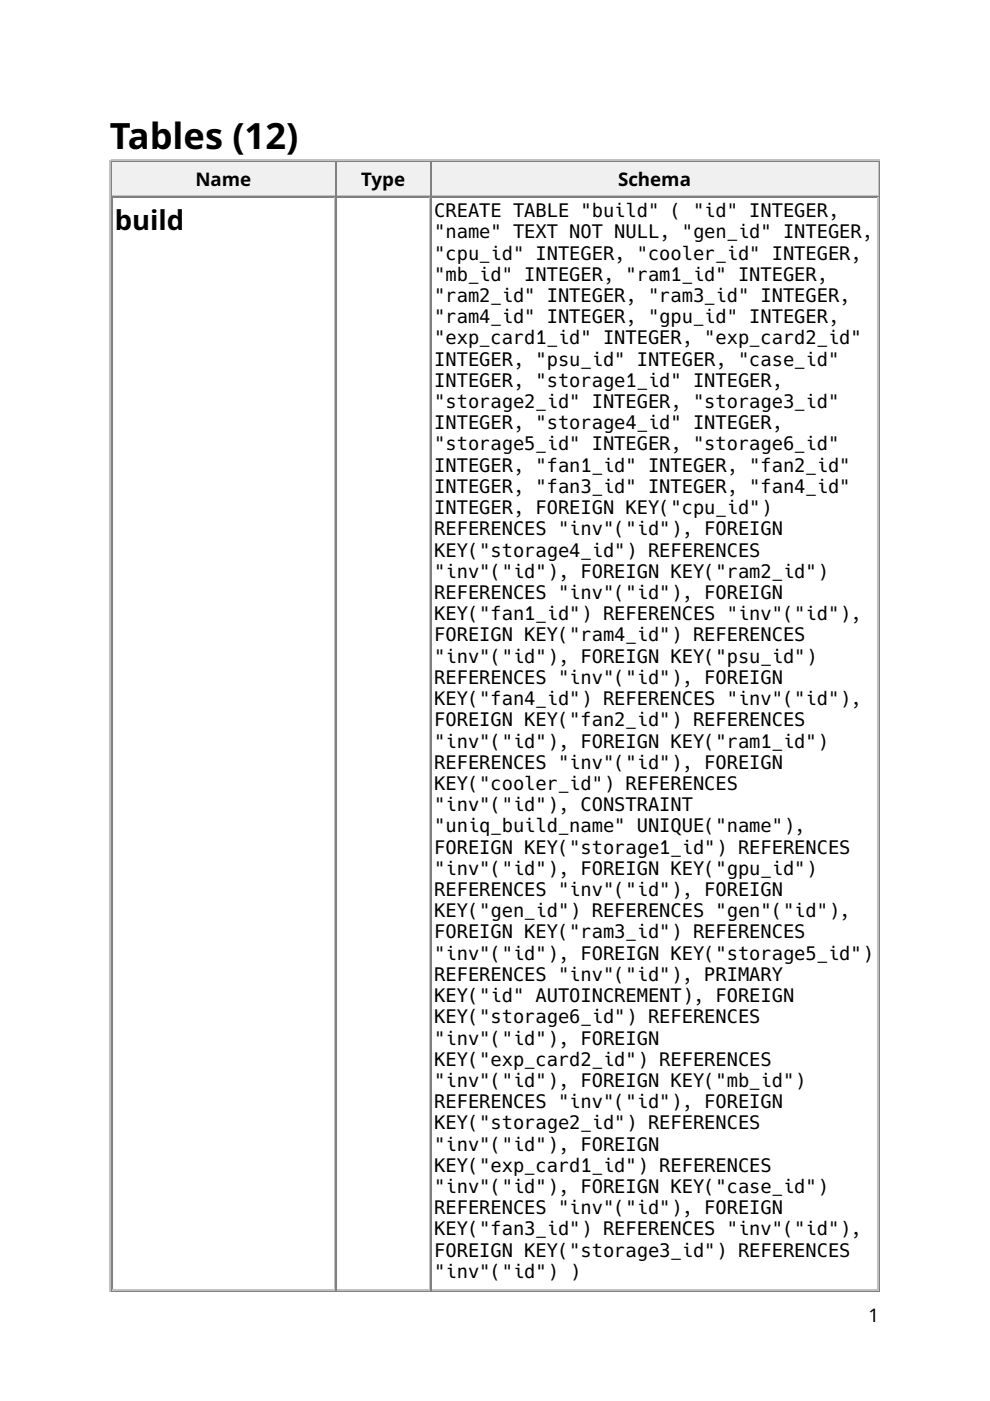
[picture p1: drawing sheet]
<svg xmlns="http://www.w3.org/2000/svg" width="210mm" height="297mm" viewBox="0 0 210 297" stroke-linecap="round" stroke-linejoin="round" font-family="sans-serif">
<defs><g id="words">
<text font-size="7.7" x="23.3" y="31.5">Tables (12)</text>
<text font-size="5.8" x="24.3" y="48.7">build</text>
<g font-size="4">
<text x="41.4" y="39.4">Name</text>
<text x="76.6" y="39.4">Type</text>
<text x="131" y="39.4">Schema</text>
<text x="92.1" y="46">CREATE TABLE &quot;build&quot; ( &quot;id&quot; INTEGER,</text>
<text x="92.1" y="50.5">&quot;name&quot; TEXT NOT NULL, &quot;gen_id&quot; INTEGER,</text>
<text x="92.1" y="55">&quot;cpu_id&quot; INTEGER, &quot;cooler_id&quot; INTEGER,</text>
<text x="92.1" y="59.5">&quot;mb_id&quot; INTEGER, &quot;ram1_id&quot; INTEGER,</text>
<text x="92.1" y="64">&quot;ram2_id&quot; INTEGER, &quot;ram3_id&quot; INTEGER,</text>
<text x="92.1" y="68.5">&quot;ram4_id&quot; INTEGER, &quot;gpu_id&quot; INTEGER,</text>
<text x="92.1" y="73">&quot;exp_card1_id&quot; INTEGER, &quot;exp_card2_id&quot;</text>
<text x="92.1" y="77.5">INTEGER, &quot;psu_id&quot; INTEGER, &quot;case_id&quot;</text>
<text x="92.1" y="82">INTEGER, &quot;storage1_id&quot; INTEGER,</text>
<text x="92.1" y="86.5">&quot;storage2_id&quot; INTEGER, &quot;storage3_id&quot;</text>
<text x="92.1" y="91">INTEGER, &quot;storage4_id&quot; INTEGER,</text>
<text x="92.1" y="95.5">&quot;storage5_id&quot; INTEGER, &quot;storage6_id&quot;</text>
<text x="92.1" y="100">INTEGER, &quot;fan1_id&quot; INTEGER, &quot;fan2_id&quot;</text>
<text x="92.1" y="104.5">INTEGER, &quot;fan3_id&quot; INTEGER, &quot;fan4_id&quot;</text>
<text x="92.1" y="109">INTEGER, FOREIGN KEY(&quot;cpu_id&quot;)</text>
<text x="92.1" y="113.5">REFERENCES &quot;inv&quot;(&quot;id&quot;), FOREIGN</text>
<text x="92.1" y="118">KEY(&quot;storage4_id&quot;) REFERENCES</text>
<text x="92.1" y="122.5">&quot;inv&quot;(&quot;id&quot;), FOREIGN KEY(&quot;ram2_id&quot;)</text>
<text x="92.1" y="127">REFERENCES &quot;inv&quot;(&quot;id&quot;), FOREIGN</text>
<text x="92.1" y="131.5">KEY(&quot;fan1_id&quot;) REFERENCES &quot;inv&quot;(&quot;id&quot;),</text>
<text x="92.1" y="136">FOREIGN KEY(&quot;ram4_id&quot;) REFERENCES</text>
<text x="92.1" y="140.5">&quot;inv&quot;(&quot;id&quot;), FOREIGN KEY(&quot;psu_id&quot;)</text>
<text x="92.1" y="145">REFERENCES &quot;inv&quot;(&quot;id&quot;), FOREIGN</text>
<text x="92.1" y="149.5">KEY(&quot;fan4_id&quot;) REFERENCES &quot;inv&quot;(&quot;id&quot;),</text>
<text x="92.1" y="154">FOREIGN KEY(&quot;fan2_id&quot;) REFERENCES</text>
<text x="92.1" y="158.5">&quot;inv&quot;(&quot;id&quot;), FOREIGN KEY(&quot;ram1_id&quot;)</text>
<text x="92.1" y="163">REFERENCES &quot;inv&quot;(&quot;id&quot;), FOREIGN</text>
<text x="92.1" y="167.5">KEY(&quot;cooler_id&quot;) REFERENCES</text>
<text x="92.1" y="172">&quot;inv&quot;(&quot;id&quot;), CONSTRAINT</text>
<text x="92.1" y="176.5">&quot;uniq_build_name&quot; UNIQUE(&quot;name&quot;),</text>
<text x="92.1" y="181">FOREIGN KEY(&quot;storage1_id&quot;) REFERENCES</text>
<text x="92.1" y="185.5">&quot;inv&quot;(&quot;id&quot;), FOREIGN KEY(&quot;gpu_id&quot;)</text>
<text x="92.1" y="190">REFERENCES &quot;inv&quot;(&quot;id&quot;), FOREIGN</text>
<text x="92.1" y="194.5">KEY(&quot;gen_id&quot;) REFERENCES &quot;gen&quot;(&quot;id&quot;),</text>
<text x="92.1" y="199">FOREIGN KEY(&quot;ram3_id&quot;) REFERENCES</text>
<text x="92.1" y="203.5">&quot;inv&quot;(&quot;id&quot;), FOREIGN KEY(&quot;storage5_id&quot;)</text>
<text x="92.1" y="208">REFERENCES &quot;inv&quot;(&quot;id&quot;), PRIMARY</text>
<text x="92.1" y="212.5">KEY(&quot;id&quot; AUTOINCREMENT), FOREIGN</text>
<text x="92.1" y="217">KEY(&quot;storage6_id&quot;) REFERENCES</text>
<text x="92.1" y="221.5">&quot;inv&quot;(&quot;id&quot;), FOREIGN</text>
<text x="92.1" y="226">KEY(&quot;exp_card2_id&quot;) REFERENCES</text>
<text x="92.1" y="230.5">&quot;inv&quot;(&quot;id&quot;), FOREIGN KEY(&quot;mb_id&quot;)</text>
<text x="92.1" y="234.9">REFERENCES &quot;inv&quot;(&quot;id&quot;), FOREIGN</text>
<text x="92.1" y="239.4">KEY(&quot;storage2_id&quot;) REFERENCES</text>
<text x="92.1" y="243.9">&quot;inv&quot;(&quot;id&quot;), FOREIGN</text>
<text x="92.1" y="248.4">KEY(&quot;exp_card1_id&quot;) REFERENCES</text>
<text x="92.1" y="252.9">&quot;inv&quot;(&quot;id&quot;), FOREIGN KEY(&quot;case_id&quot;)</text>
<text x="92.1" y="257.4">REFERENCES &quot;inv&quot;(&quot;id&quot;), FOREIGN</text>
<text x="92.1" y="261.9">KEY(&quot;fan3_id&quot;) REFERENCES &quot;inv&quot;(&quot;id&quot;),</text>
<text x="92.1" y="266.4">FOREIGN KEY(&quot;storage3_id&quot;) REFERENCES</text>
<text x="92.1" y="270.9">&quot;inv&quot;(&quot;id&quot;) )</text>
<text x="184.1" y="280.2">1</text>
</g>
</g></defs>
<path d="M23.4 33.9v239.9M23.5 34h163M71 34.4v6.9M23.8 41.4h47.4" fill="none" stroke="#c0c0c0" stroke-width=".26"/>
<path d="M23.7 34.1v7.4M23.8 34.3h47.4M186.4 34.1v239.5M23.5 273.7h163" fill="none" stroke="#808080" stroke-width=".26"/>
<g fill="#f0f0f0">
<path d="M23.8 34.4h47.1v6.9h-47.1z"/>
<path d="M41.3 34.9h12.1v5.8h-12.1z"/>
</g>
<path d="M71.3 34.1v7.4M71.4 34.3h19.9" fill="none" stroke="#808080" stroke-width=".26"/>
<path d="M91.1 34.4v6.9M71.4 41.4h19.9" fill="none" stroke="#c0c0c0" stroke-width=".26"/>
<g fill="#f0f0f0">
<path d="M71.4 34.4h19.6v6.9h-19.6z"/>
<path d="M76.5 34.9h9.5v5.8h-9.5z"/>
</g>
<path d="M91.4 34.1v7.4M91.5 34.3h94.8" fill="none" stroke="#808080" stroke-width=".26"/>
<path d="M186.1 34.4v6.9M91.5 41.4h94.8" fill="none" stroke="#c0c0c0" stroke-width=".26"/>
<g fill="#f0f0f0">
<path d="M91.5 34.4h94.5v6.9h-94.5z"/>
<path d="M131 34.9h15.6v5.8h-15.6z"/>
</g>
<path d="M23.7 41.5v232.1M23.8 41.7h47.4M71.3 41.5v232.1M71.4 41.7h19.9M91.4 41.5v232.1M91.5 41.7h94.8" fill="none" stroke="#808080" stroke-width=".26"/>
<path d="M71 41.8v231.5M91.1 41.8v231.5M186.1 41.8v231.5M23.8 273.4h47.4M71.4 273.4h19.9M91.5 273.4h94.8" fill="none" stroke="#c0c0c0" stroke-width=".26"/>
<use href="#words"/>
</svg>
